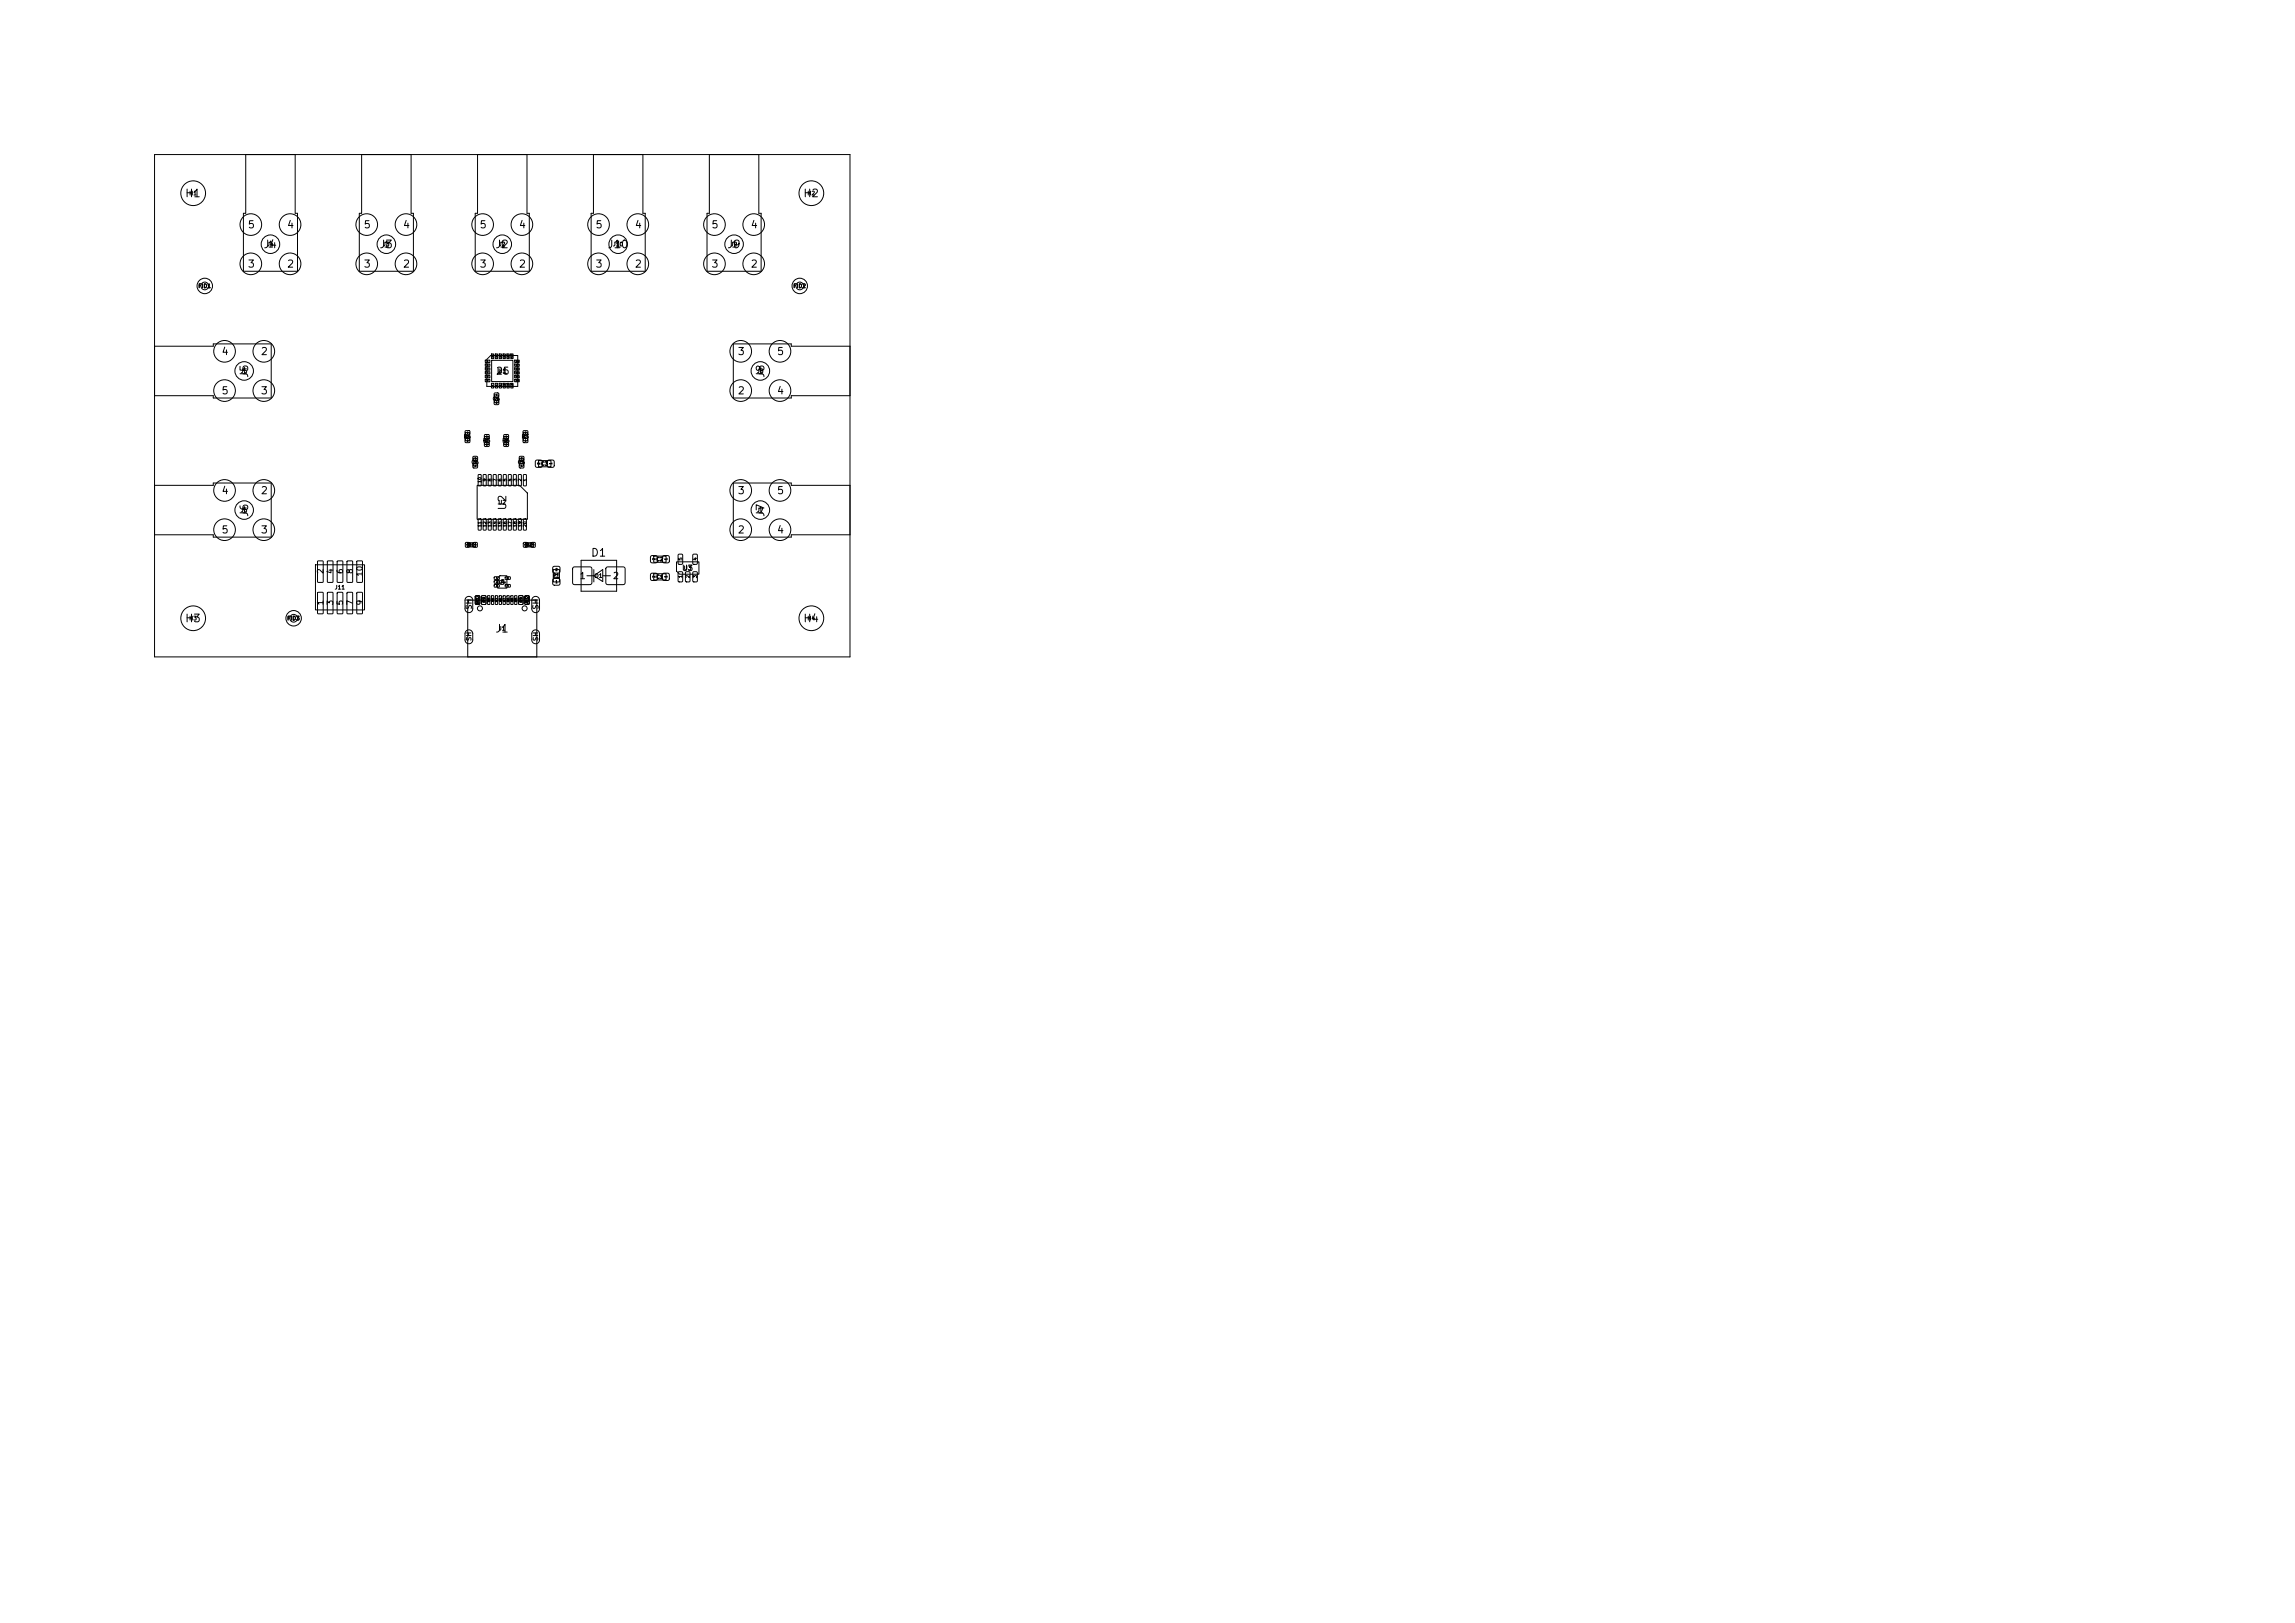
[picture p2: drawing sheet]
<svg xmlns="http://www.w3.org/2000/svg" width="297mm" height="210mm" viewBox="0 0 297 210" stroke-linecap="round" stroke-linejoin="round" font-family="sans-serif">
<defs><g id="words">
<g font-size="1">
<text x="23.9" y="25.8">H1</text>
<text x="103.9" y="25.8">H2</text>
<text x="34" y="32.4">J4</text>
<text x="49" y="32.4">J3</text>
<text x="64" y="32.4">J2</text>
<text x="78.5" y="32.4">J10</text>
<text x="94" y="32.4">J9</text>
<text x="32.4" y="49" transform="rotate(-90 32.4 49)">J5</text>
<text x="99.2" y="49" transform="rotate(-90 99.2 49)">J8</text>
<text x="32.4" y="67" transform="rotate(-90 32.4 67)">J6</text>
<text x="65.8" y="66.1" transform="rotate(-90 65.8 66.1)">U2</text>
<text x="99.2" y="67" transform="rotate(-90 99.2 67)">J7</text>
<text x="76.4" y="72.3">D1</text>
<text x="23.9" y="80.8">H3</text>
<text x="64" y="82.1">J1</text>
<text x="103.9" y="80.8">H4</text>
</g>
<g font-size=".9">
<text x="32" y="29.8">5</text>
<text x="37.1" y="29.8">4</text>
<text x="47" y="29.8">5</text>
<text x="52.1" y="29.8">4</text>
<text x="62" y="29.8">5</text>
<text x="67.1" y="29.8">4</text>
<text x="77" y="29.8">5</text>
<text x="82.1" y="29.8">4</text>
<text x="92" y="29.8">5</text>
<text x="97.1" y="29.8">4</text>
<text x="32" y="34.9">3</text>
<text x="37.1" y="34.9">2</text>
<text x="47" y="34.9">3</text>
<text x="52.1" y="34.9">2</text>
<text x="62" y="34.9">3</text>
<text x="67.1" y="34.9">2</text>
<text x="77" y="34.9">3</text>
<text x="82.1" y="34.9">2</text>
<text x="92" y="34.9">3</text>
<text x="97.1" y="34.9">2</text>
<text x="28.6" y="46.2">4</text>
<text x="33.7" y="46.2">2</text>
<text x="95.4" y="46.2">3</text>
<text x="100.5" y="46.2">5</text>
<text x="28.6" y="51.3">5</text>
<text x="33.7" y="51.3">3</text>
<text x="64.1" y="48.7">25</text>
<text x="95.4" y="51.3">2</text>
<text x="100.5" y="51.3">4</text>
<text x="28.6" y="64.2">4</text>
<text x="33.7" y="64.2">2</text>
<text x="95.4" y="64.2">3</text>
<text x="100.5" y="64.2">5</text>
<text x="28.6" y="69.3">5</text>
<text x="33.7" y="69.3">3</text>
<text x="95.4" y="69.3">2</text>
<text x="100.5" y="69.3">4</text>
</g>
<g font-size=".8">
<text x="34.6" y="32.2">1</text>
<text x="49.6" y="32.2">1</text>
<text x="64.6" y="32.2">1</text>
<text x="79.6" y="32.2">1</text>
<text x="94.6" y="32.2">1</text>
<text x="31.2" y="48.6">1</text>
<text x="98" y="48.6">1</text>
<text x="31.2" y="66.6">1</text>
<text x="98" y="66.6">1</text>
<text x="74.9" y="75.1">1</text>
<text x="79.2" y="75.1">2</text>
</g>
<g font-size=".7">
<text x="64.2" y="48.5">U1</text>
<text x="42" y="74.3" transform="rotate(-90 42 74.3)">2</text>
<text x="43.3" y="74.3" transform="rotate(-90 43.3 74.3)">4</text>
<text x="44.6" y="74.3" transform="rotate(-90 44.6 74.3)">6</text>
<text x="45.8" y="74.3" transform="rotate(-90 45.8 74.3)">8</text>
<text x="47.1" y="74.7" transform="rotate(-90 47.1 74.7)">10</text>
<text x="88.2" y="74.1">U3</text>
<text x="42" y="78.4" transform="rotate(-90 42 78.4)">1</text>
<text x="43.3" y="78.4" transform="rotate(-90 43.3 78.4)">3</text>
<text x="44.6" y="78.4" transform="rotate(-90 44.6 78.4)">5</text>
<text x="45.8" y="78.4" transform="rotate(-90 45.8 78.4)">7</text>
<text x="47.1" y="78.4" transform="rotate(-90 47.1 78.4)">9</text>
<text x="61.2" y="78.9" transform="rotate(-90 61.2 78.9)">SH</text>
<text x="69.9" y="78.9" transform="rotate(-90 69.9 78.9)">SH</text>
</g>
<g font-size=".6">
<text x="61.1" y="83" transform="rotate(-90 61.1 83)">SH</text>
<text x="69.8" y="83" transform="rotate(-90 69.8 83)">SH</text>
</g>
<g font-size=".5">
<text x="24.4" y="25.4">H1</text>
<text x="104.4" y="25.4">H2</text>
<text x="34.5" y="32">J4</text>
<text x="49.5" y="32">J3</text>
<text x="64.5" y="32">J2</text>
<text x="79.3" y="32">J10</text>
<text x="94.5" y="32">J9</text>
<text x="25.6" y="37.4">FID1</text>
<text x="102.6" y="37.4">FID2</text>
<text x="31.1" y="48.4">J5</text>
<text x="63.7" y="52">C4</text>
<text x="97.9" y="48.4">J8</text>
<text x="59.9" y="56.9">R4</text>
<text x="62.4" y="57.4">R5</text>
<text x="64.9" y="57.4">R6</text>
<text x="67.4" y="56.9">R3</text>
<text x="60.9" y="60.2">C6</text>
<text x="64.4" y="65.4">U2</text>
<text x="66.9" y="60.2">C5</text>
<text x="69.9" y="60.4">C3</text>
<text x="31.1" y="66.4">J6</text>
<text x="60.4" y="70.9">R1</text>
<text x="67.9" y="70.9">R2</text>
<text x="97.9" y="66.4">J7</text>
<text x="43.3" y="76.4">J11</text>
<text x="64.4" y="75.7">U4</text>
<text x="71.5" y="74.9">F1</text>
<text x="76.9" y="74.9">D1</text>
<text x="84.8" y="72.7">C2</text>
<text x="84.8" y="75">C1</text>
<text x="24.4" y="80.4">H3</text>
<text x="37.1" y="80.4">FID3</text>
<text x="64.5" y="81.7">J1</text>
<text x="104.4" y="80.4">H4</text>
</g>
<g font-size=".4">
<text x="62.4" y="62.5" transform="rotate(-90 62.4 62.5)">10</text>
<text x="63" y="62.3" transform="rotate(-90 63 62.3)">9</text>
<text x="63.7" y="62.3" transform="rotate(-90 63.7 62.3)">8</text>
<text x="64.3" y="62.3" transform="rotate(-90 64.3 62.3)">7</text>
<text x="65" y="62.3" transform="rotate(-90 65 62.3)">6</text>
<text x="65.6" y="62.3" transform="rotate(-90 65.6 62.3)">5</text>
<text x="66.3" y="62.3" transform="rotate(-90 66.3 62.3)">4</text>
<text x="66.9" y="62.3" transform="rotate(-90 66.9 62.3)">3</text>
<text x="67.6" y="62.3" transform="rotate(-90 67.6 62.3)">2</text>
<text x="68.2" y="62.3" transform="rotate(-90 68.2 62.3)">1</text>
<text x="62.4" y="68.3" transform="rotate(-90 62.4 68.3)">11</text>
<text x="63" y="68.3" transform="rotate(-90 63 68.3)">12</text>
<text x="63.7" y="68.3" transform="rotate(-90 63.7 68.3)">13</text>
<text x="64.3" y="68.3" transform="rotate(-90 64.3 68.3)">14</text>
<text x="65" y="68.3" transform="rotate(-90 65 68.3)">15</text>
<text x="65.6" y="68.3" transform="rotate(-90 65.6 68.3)">16</text>
<text x="66.3" y="68.3" transform="rotate(-90 66.3 68.3)">17</text>
<text x="66.9" y="68.3" transform="rotate(-90 66.9 68.3)">18</text>
<text x="67.6" y="68.3" transform="rotate(-90 67.6 68.3)">19</text>
<text x="68.2" y="68.3" transform="rotate(-90 68.2 68.3)">20</text>
<text x="65.3" y="75.8" transform="rotate(-90 65.3 75.8)">U4</text>
<text x="72.3" y="74.9" transform="rotate(-90 72.3 74.9)">F1</text>
<text x="88.4" y="74.9" transform="rotate(-90 88.4 74.9)">1</text>
<text x="88.4" y="72.6" transform="rotate(-90 88.4 72.6)">5</text>
<text x="89.3" y="74.9" transform="rotate(-90 89.3 74.9)">2</text>
<text x="90.3" y="74.9" transform="rotate(-90 90.3 74.9)">3</text>
<text x="90.3" y="72.6" transform="rotate(-90 90.3 72.6)">4</text>
<text x="62.1" y="78.2" transform="rotate(-90 62.1 78.2)">B12</text>
<text x="62.1" y="78" transform="rotate(-90 62.1 78)">A1</text>
<text x="62.9" y="78" transform="rotate(-90 62.9 78)">B9</text>
<text x="62.9" y="78" transform="rotate(-90 62.9 78)">A4</text>
<text x="67.7" y="78" transform="rotate(-90 67.7 78)">B4</text>
<text x="67.7" y="78" transform="rotate(-90 67.7 78)">A9</text>
<text x="68.5" y="78.2" transform="rotate(-90 68.5 78.2)">A12</text>
<text x="68.5" y="78" transform="rotate(-90 68.5 78)">B1</text>
</g>
<g font-size=".3">
<text x="64.4" y="51.9" transform="rotate(-90 64.4 51.9)">C4</text>
<text x="60.7" y="56.8" transform="rotate(-90 60.7 56.8)">R4</text>
<text x="63.2" y="57.3" transform="rotate(-90 63.2 57.3)">R5</text>
<text x="65.7" y="57.3" transform="rotate(-90 65.7 57.3)">R6</text>
<text x="68.2" y="56.8" transform="rotate(-90 68.2 56.8)">R3</text>
<text x="61.7" y="60.1" transform="rotate(-90 61.7 60.1)">C6</text>
<text x="67.7" y="60.1" transform="rotate(-90 67.7 60.1)">C5</text>
<text x="70" y="60.2" transform="rotate(-90 70 60.2)">2</text>
<text x="71.5" y="60.2" transform="rotate(-90 71.5 60.2)">1</text>
<text x="63.5" y="77.9" transform="rotate(-90 63.5 77.9)">B8</text>
<text x="64" y="77.9" transform="rotate(-90 64 77.9)">A5</text>
<text x="64.5" y="77.9" transform="rotate(-90 64.5 77.9)">B7</text>
<text x="65" y="77.9" transform="rotate(-90 65 77.9)">A6</text>
<text x="65.5" y="77.9" transform="rotate(-90 65.5 77.9)">A7</text>
<text x="66" y="77.9" transform="rotate(-90 66 77.9)">B6</text>
<text x="66.5" y="77.9" transform="rotate(-90 66.5 77.9)">A8</text>
<text x="67" y="77.9" transform="rotate(-90 67 77.9)">B5</text>
<text x="71.8" y="75.5">1</text>
<text x="71.8" y="74">2</text>
<text x="84.9" y="74.8" transform="rotate(-90 84.9 74.8)">2</text>
<text x="84.9" y="72.5" transform="rotate(-90 84.9 72.5)">2</text>
<text x="86.4" y="74.8" transform="rotate(-90 86.4 74.8)">1</text>
<text x="86.4" y="72.5" transform="rotate(-90 86.4 72.5)">1</text>
</g>
<g font-size=".2">
<text x="63" y="46.9">1</text>
<text x="63" y="47.4">2</text>
<text x="63" y="47.9">3</text>
<text x="63.9" y="46.3" transform="rotate(-90 63.9 46.3)">24</text>
<text x="64.4" y="46.3" transform="rotate(-90 64.4 46.3)">23</text>
<text x="64.9" y="46.3" transform="rotate(-90 64.9 46.3)">22</text>
<text x="65.4" y="46.3" transform="rotate(-90 65.4 46.3)">21</text>
<text x="65.9" y="46.3" transform="rotate(-90 65.9 46.3)">20</text>
<text x="66.4" y="46.3" transform="rotate(-90 66.4 46.3)">19</text>
<text x="66.7" y="47.9">16</text>
<text x="66.7" y="47.4">17</text>
<text x="66.7" y="46.9">18</text>
<text x="63" y="48.4">4</text>
<text x="63" y="48.9">5</text>
<text x="63" y="49.4">6</text>
<text x="63.9" y="50" transform="rotate(-90 63.9 50)">7</text>
<text x="64.1" y="51.3">1</text>
<text x="64.1" y="52.2">2</text>
<text x="64.4" y="50" transform="rotate(-90 64.4 50)">8</text>
<text x="64.9" y="50" transform="rotate(-90 64.9 50)">9</text>
<text x="65.4" y="50.1" transform="rotate(-90 65.4 50.1)">10</text>
<text x="65.9" y="50.1" transform="rotate(-90 65.9 50.1)">11</text>
<text x="66.4" y="50.1" transform="rotate(-90 66.4 50.1)">12</text>
<text x="66.7" y="49.4">13</text>
<text x="66.7" y="48.9">14</text>
<text x="66.7" y="48.4">15</text>
<text x="60.4" y="56.2">1</text>
<text x="60.4" y="57.2">2</text>
<text x="61.4" y="59.5">2</text>
<text x="62.9" y="56.7">1</text>
<text x="62.9" y="57.7">2</text>
<text x="65.4" y="56.7">1</text>
<text x="65.4" y="57.7">2</text>
<text x="67.4" y="59.5">2</text>
<text x="67.9" y="57.2">1</text>
<text x="67.9" y="56.2">2</text>
<text x="61.4" y="60.4">1</text>
<text x="67.4" y="60.4">1</text>
<text x="60.7" y="70.6" transform="rotate(-90 60.7 70.6)">1</text>
<text x="61.7" y="70.6" transform="rotate(-90 61.7 70.6)">2</text>
<text x="68.2" y="70.6" transform="rotate(-90 68.2 70.6)">1</text>
<text x="69.2" y="70.6" transform="rotate(-90 69.2 70.6)">2</text>
<text x="64.2" y="75">1</text>
<text x="64.2" y="75.5">2</text>
<text x="64.2" y="76">3</text>
<text x="65.6" y="76">4</text>
<text x="65.6" y="75">5</text>
</g>
</g></defs>
<g fill="none" stroke="#000" stroke-width=".13">
<path d="M20 20h90v65h-90zM31.8 20v7.6h-.3v7.5h7v-7.5h-.3v-7.6M46.8 20v7.6h-.3v7.5h7v-7.5h-.3v-7.6M61.8 20v7.6h-.3v7.5h7v-7.5h-.3v-7.6M76.8 20v7.6h-.3v7.5h7v-7.5h-.3v-7.6M91.8 20v7.6h-.3v7.5h7v-7.5h-.3v-7.6M20 44.8h7.6v-.3h7.5v7h-7.5v-.3h-7.6M60.2 55.8h.6v.4h-.6zM60.2 56.8h.6v.4h-.6zM60.2 56h.6v1h-.6zM61.2 59.1h.6v.5h-.6zM61.3 59.3h.4v1h-.4z"/>
<path d="M62.7 56.3h.6v.4h-.6zM62.7 57.3h.6v.4h-.6zM62.7 56.5h.6v1h-.6zM62.8 46.6h.6v.3h-.6zM62.8 47.1h.6v.3h-.6zM62.8 47.6h.6v.3h-.6zM62.8 48.1h.6v.3h-.6zM62.8 48.6h.6v.3h-.6zM62.8 49.1h.6v.3h-.6zM63.5 46h3.5v4h-4v-3.5zM63.6 49.6h.3v.6h-.3zM63.6 45.8h.3v.6h-.3z"/>
<path d="M63.6 46.6h2.8v2.8h-2.8zM64 50.9h.5v.5h-.5zM64 51.8h.5v.5h-.5zM64 51.1h.5v1h-.5zM64.1 49.6h.3v.6h-.3zM64.1 45.8h.3v.6h-.3zM64.6 49.6h.3v.6h-.3zM64.6 45.8h.3v.6h-.3zM65.1 49.6h.3v.6h-.3zM65.1 45.8h.3v.6h-.3zM65.2 56.3h.6v.4h-.6zM65.2 57.3h.6v.4h-.6z"/>
<path d="M65.2 56.5h.6v1h-.6zM65.6 49.6h.3v.6h-.3zM65.6 45.8h.3v.6h-.3zM66.1 49.6h.3v.6h-.3zM66.1 45.8h.3v.6h-.3zM66.6 49.1h.6v.3h-.6zM66.6 48.6h.6v.3h-.6zM66.6 48.1h.6v.3h-.6zM66.6 47.6h.6v.3h-.6zM66.6 47.1h.6v.3h-.6zM66.6 46.6h.6v.3h-.6zM67.2 59.1h.6v.5h-.6z"/>
<path d="M67.3 59.3h.4v1h-.4zM67.7 56.8h.6v.4h-.6zM67.7 55.8h.6v.4h-.6zM67.7 56h.6v1h-.6zM69.3 59.6l.2-.1 .6 .1 .1 .1-.1 .7-.1 .1-.7-.1v-.1zM69.7 59.6h1.6v.8h-1.6zM70.9 59.6l.1-.1 .7 .1v.1v.7l-.2 .1-.6-.1-.1-.1zM110 44.8h-7.6v-.3h-7.5v7h7.5v-.3h7.6M20 62.8h7.6v-.3h7.5v7h-7.5v-.3h-7.6M40.8 73.1h6.4v5.8h-6.4zM41.1 76.7h.7v2.6v.1h-.7zM41.1 72.6h.7v2.7v.1l-.7-.1z"/>
<path d="M42.4 76.7h.7v2.6l-.1 .1h-.6zM42.4 72.6h.7v2.7l-.1 .1-.6-.1zM43.7 76.7h.7v2.6l-.1 .1h-.7zM43.7 72.6h.7v2.7l-.1 .1-.7-.1zM44.9 76.7h.7v2.6v.1h-.7zM44.9 72.6h.7v2.7v.1l-.7-.1zM46.2 76.7h.7v2.6l-.1 .1h-.6zM46.2 72.6h.7v2.7l-.1 .1-.6-.1zM60.3 70.2h.4v.6h-.4zM60.3 77.3a.5 .5 0 0 1 .6-.1 .5 .5 0 0 1 .3 .5v1.1a.5 .5 0 0 1-.5 .5 .5 .5 0 0 1-.5-.5v-1.2zM60.5 70.2h1v.6h-1zM61.2 60h.6v.5h-.6z"/>
<path d="M61.3 70.2h.4v.6h-.4zM61.5 77.1h.5l.1 .1v.9l-.1 .1h-.3l-.2-.1zM61.7 62.8h5.6l1 1v3.4h-6.6zM61.9 61.4l.4 .1-.1 1.4-.3-.1zM61.9 67.2h.4l-.1 1.4-.3-.1zM62.3 77.1h.4l.2 .1v.9l-.1 .1h-.4l-.1-.1zM62.6 61.4l.3 .1v1.4l-.4-.1zM62.6 67.2h.3v1.4l-.4-.1zM63.1 77.1h.3v1l-.1 .1-.2-.1zM63.2 61.4l.4 .1-.1 1.4-.3-.1zM63.2 67.2h.4l-.1 1.4-.3-.1zM63.6 77.1h.3v1l-.1 .1-.2-.1z"/>
<path d="M63.9 61.4l.3 .1v1.4l-.4-.1zM63.9 67.2h.3v1.4l-.4-.1zM64 74.7l.6-.1v.3l-.6 .1zM64 75.2l.6-.1v.3l-.6 .1zM64 75.7l.6-.1v.3l-.6 .1zM64.1 77.1h.3v1l-.1 .1-.2-.1zM64.5 61.4l.4 .1-.1 1.4-.3-.1zM64.5 67.2h.4l-.1 1.4-.3-.1zM64.6 77.1h.3v1l-.1 .1-.2-.1zM64.7 74.5h.9v1.6h-1.2v-1.3zM65.1 77.1h.3v1l-.1 .1-.2-.1zM65.2 61.4l.3 .1v1.4l-.4-.1z"/>
<path d="M65.2 67.2h.3v1.4l-.4-.1zM65.4 75.7l.6-.1v.3l-.6 .1zM65.4 74.7l.6-.1v.3l-.6 .1zM65.6 77.1h.3v1l-.1 .1-.2-.1zM65.8 61.4l.4 .1-.1 1.4-.3-.1zM65.8 67.2h.4l-.1 1.4-.3-.1zM66.1 77.1h.3v1l-.1 .1-.2-.1zM66.5 61.4l.3 .1v1.4l-.4-.1zM66.5 67.2h.3v1.4l-.4-.1zM66.6 77.1h.3v1l-.1 .1-.2-.1zM67.1 61.4l.4 .1-.1 1.4-.3-.1zM67.1 67.2h.4l-.1 1.4-.3-.1z"/>
<path d="M67.1 77.1h.5l.1 .1v.9l-.1 .1h-.3l-.2-.1zM67.2 60h.6v.5h-.6zM67.8 61.4l.3 .1v1.4l-.4-.1zM67.8 67.2h.3v1.4l-.4-.1zM67.8 70.2h.4v.6h-.4zM67.9 77.1h.4l.2 .1v.9l-.1 .1h-.4l-.1-.1zM68 70.2h1v.6h-1zM68.8 70.2h.4v.6h-.4zM69 77.3a.5 .5 0 0 1 .5-.1 .5 .5 0 0 1 .3 .5v1.1a.5 .5 0 0 1-.5 .5 .5 .5 0 0 1-.5-.5v-1.2zM71.6 74.9h.8v.8h-.8zM71.6 73.3h.8v.8h-.8zM71.6 73.7h.8v1.6h-.8z"/>
<path d="M74.2 73.4h.2h2h.1l.1 .2v1.8l-.1 .2-.1 .1h-2l-.2-.1-.1-.2v-1.8zM75.2 72.5h4.6v4h-4.6zM75.9 74.5h1M76.9 73.7v1.6M76.9 74.5l1.1-.8v1.6zM78 74.5h1M78.5 73.4h.2h2h.1l.1 .2v1.8l-.1 .2-.1 .1h-2l-.2-.1-.1-.2v-1.8zM84.2 72l.2-.1 .6 .1 .1 .1-.1 .7h-.2h-.6v-.2zM84.2 74.2h.2h.6l.1 .2-.1 .6-.2 .1-.6-.1v-.1zM84.6 72h1.6v.8h-1.6zM84.6 74.2h1.6v.8h-1.6zM85.8 72l.2-.1 .6 .1v.1v.7h-.2h-.6l-.1-.2z"/>
<path d="M85.8 74.2h.2h.6v.2v.6l-.2 .1-.6-.1-.1-.1zM87.5 72.7h2.9v1.6h-2.4l-.5-.4zM87.8 74h.4l.1 .1 .1 1-.1 .2h-.4l-.1-.1zM87.8 71.7h.4l.1 .1 .1 1.1-.1 .1h-.4l-.1-.1zM88.7 74h.4l.2 .1v1l-.1 .2h-.4l-.1-.1zM89.7 74h.4l.1 .1 .1 1-.1 .2h-.4l-.1-.1zM89.7 71.7h.4l.1 .1 .1 1.1-.1 .1h-.4l-.1-.1zM110 62.8h-7.6v-.3h-7.5v7h7.5v-.3h7.6M60.3 81.6a.5 .5 0 0 1 .6-.1 .5 .5 0 0 1 .3 .5v.8a.5 .5 0 0 1-.5 .5 .5 .5 0 0 1-.5-.5v-.8zM60.5 85v-7.3h9v7.3M69 81.6a.5 .5 0 0 1 .5-.1 .5 .5 0 0 1 .3 .5v.8a.5 .5 0 0 1-.5 .5 .5 .5 0 0 1-.5-.5v-.8z"/>
<circle cx="25" cy="25" r="1.6"/>
<circle cx="26.5" cy="37" r=".5"/>
<circle cx="26.5" cy="37" r="1"/>
<circle cx="32.5" cy="29.1" r="1.4"/>
<circle cx="32.5" cy="34.1" r="1.4"/>
<circle cx="35" cy="31.6" r="1.2"/>
<circle cx="37.5" cy="29.1" r="1.4"/>
<circle cx="37.5" cy="34.1" r="1.4"/>
<circle cx="47.5" cy="29.1" r="1.4"/>
<circle cx="47.5" cy="34.1" r="1.4"/>
<circle cx="50" cy="31.6" r="1.2"/>
<circle cx="52.5" cy="34.1" r="1.4"/>
<circle cx="52.5" cy="29.1" r="1.4"/>
<circle cx="62.5" cy="34.1" r="1.4"/>
<circle cx="62.5" cy="29.1" r="1.4"/>
<circle cx="65" cy="31.6" r="1.2"/>
<circle cx="67.5" cy="29.1" r="1.4"/>
<circle cx="67.5" cy="34.1" r="1.4"/>
<circle cx="77.5" cy="34.1" r="1.4"/>
<circle cx="77.5" cy="29.1" r="1.4"/>
<circle cx="80" cy="31.6" r="1.2"/>
<circle cx="82.5" cy="29.1" r="1.4"/>
<circle cx="82.5" cy="34.1" r="1.4"/>
<circle cx="92.5" cy="29.1" r="1.4"/>
<circle cx="92.5" cy="34.1" r="1.4"/>
<circle cx="95" cy="31.6" r="1.2"/>
<circle cx="97.5" cy="34.1" r="1.4"/>
<circle cx="97.5" cy="29.1" r="1.4"/>
<circle cx="103.5" cy="37" r="1"/>
<circle cx="103.5" cy="37" r=".5"/>
<circle cx="105" cy="25" r="1.6"/>
<circle cx="29.1" cy="45.5" r="1.4"/>
<circle cx="29.1" cy="50.5" r="1.4"/>
<circle cx="31.6" cy="48" r="1.2"/>
<circle cx="34.1" cy="50.5" r="1.4"/>
<circle cx="34.1" cy="45.5" r="1.4"/>
<circle cx="95.9" cy="45.5" r="1.4"/>
<circle cx="95.9" cy="50.5" r="1.4"/>
<circle cx="98.4" cy="48" r="1.2"/>
<circle cx="100.9" cy="45.5" r="1.4"/>
<circle cx="100.9" cy="50.5" r="1.4"/>
<circle cx="25" cy="80" r="1.6"/>
<circle cx="29.1" cy="68.5" r="1.4"/>
<circle cx="29.1" cy="63.5" r="1.4"/>
<circle cx="31.6" cy="66" r="1.2"/>
<circle cx="34.1" cy="68.5" r="1.4"/>
<circle cx="34.1" cy="63.5" r="1.4"/>
<circle cx="38" cy="80" r="1"/>
<circle cx="38" cy="80" r=".5"/>
<circle cx="62.1" cy="78.7" r=".33"/>
<circle cx="67.9" cy="78.7" r=".32"/>
<circle cx="95.9" cy="68.5" r="1.4"/>
<circle cx="95.9" cy="63.5" r="1.4"/>
<circle cx="98.4" cy="66" r="1.2"/>
<circle cx="100.9" cy="63.5" r="1.4"/>
<circle cx="100.9" cy="68.5" r="1.4"/>
<circle cx="105" cy="80" r="1.6"/>
</g>
<use href="#words"/>
</svg>
